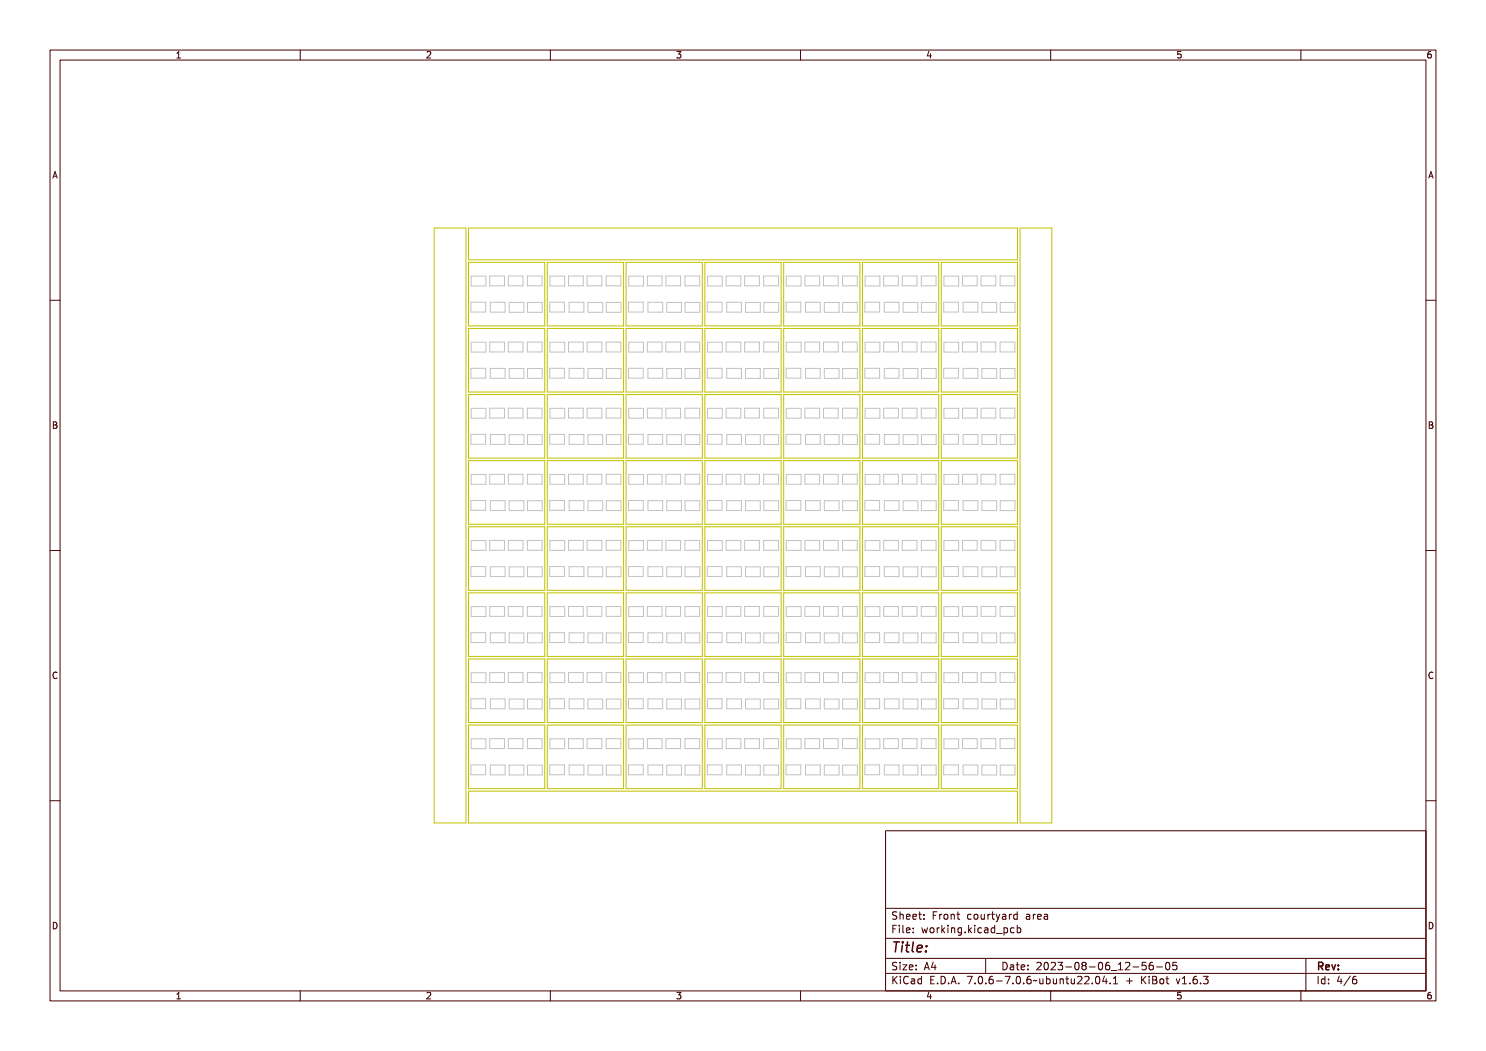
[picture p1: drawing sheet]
<svg xmlns="http://www.w3.org/2000/svg" width="297mm" height="210mm" viewBox="0 0 297 210" stroke-linecap="round" stroke-linejoin="round" font-family="sans-serif">
<defs><g id="words">
<text font-size="2.7" fill="#480000" x="178" y="190.3">Title:</text>
<g font-size="2" fill="#480000">
<text x="178" y="183.7">Sheet: Front courtyard area</text>
<text x="178" y="186.5">File: working.kicad_pcb</text>
<text x="178" y="193.9">Size: A4</text>
<text x="178" y="196.6">KiCad E.D.A. 7.0.6-7.0.6~ubuntu22.04.1 + KiBot v1.6.3</text>
<text x="200" y="193.9">Date: 2023-08-06_12-56-05</text>
<text x="263" y="196.6">Id: 4/6</text>
<text x="263" y="193.9">Rev:</text>
</g>
<g font-size="1.7" fill="#480000">
<text x="35" y="11.7">1</text>
<text x="85" y="11.7">2</text>
<text x="135" y="11.7">3</text>
<text x="185" y="11.7">4</text>
<text x="235" y="11.7">5</text>
<text x="285" y="11.7">6</text>
<text x="10.5" y="35.7">A</text>
<text x="285.5" y="35.7">A</text>
<text x="10.5" y="85.6">B</text>
<text x="285.5" y="85.6">B</text>
<text x="10.5" y="135.7">C</text>
<text x="285.5" y="135.7">C</text>
<text x="10.5" y="185.6">D</text>
<text x="285.5" y="185.6">D</text>
<text x="35" y="199.7">1</text>
<text x="85" y="199.7">2</text>
<text x="135" y="199.7">3</text>
<text x="185" y="199.7">4</text>
<text x="235" y="199.7">5</text>
<text x="285" y="199.7">6</text>
</g>
</g></defs>
<g fill="none" stroke="#c2c2c2" stroke-width=".2">
<path d="M94.2 55.2h2.9v1.9h-2.9zM97.9 55.2h2.9v1.9h-2.9zM101.6 55.2h2.9v1.9h-2.9zM105.4 55.2h2.9v1.9h-2.9zM109.9 55.2h3v1.9h-3zM113.6 55.2h3v1.9h-3zM117.3 55.2h3v1.9h-3zM121.1 55.2h3v1.9h-3zM125.7 55.2h2.9v1.9h-2.9zM129.4 55.2h2.9v1.9h-2.9zM133.1 55.2h2.9v1.9h-2.9zM136.9 55.2h2.9v1.9h-2.9z"/>
<path d="M141.4 55.2h3v1.9h-3zM145.1 55.2h3v1.9h-3zM148.8 55.2h3v1.9h-3zM152.6 55.2h3v1.9h-3zM157.2 55.2h2.9v1.9h-2.9zM160.9 55.2h2.9v1.9h-2.9zM164.6 55.2h2.9v1.9h-2.9zM168.4 55.2h2.9v1.9h-2.9zM172.9 55.2h3v1.9h-3zM176.6 55.2h3v1.9h-3zM180.3 55.2h3v1.9h-3zM184.1 55.2h3v1.9h-3z"/>
<path d="M188.7 55.2h2.9v1.9h-2.9zM192.4 55.2h2.9v1.9h-2.9zM196.1 55.2h2.9v1.9h-2.9zM199.9 55.2h2.9v1.9h-2.9zM94.1 60.4h3v1.9h-3zM94.1 73.6h3v2h-3zM94.2 68.4h2.9v2h-2.9zM97.9 68.4h2.9v1.9h-2.9zM98 60.4h3v2h-3zM98 73.6h3v2h-3zM101.6 68.4h2.9v1.9h-2.9zM101.8 60.4h2.9v2h-2.9z"/>
<path d="M101.8 73.6h2.9v2h-2.9zM105.4 68.4h2.9v1.9h-2.9zM105.4 60.4h3v2h-3zM105.4 73.6h3v2h-3zM109.9 60.4h2.9v1.9h-2.9zM109.9 73.6h2.9v2h-2.9zM109.9 68.4h3v2h-3zM113.6 68.4h3v1.9h-3zM113.8 60.4h2.9v2h-2.9zM113.8 73.6h2.9v2h-2.9zM117.3 68.4h3v1.9h-3zM117.5 60.4h3v2h-3z"/>
<path d="M117.5 73.6h3v2h-3zM121.1 68.4h3v1.9h-3zM121.2 60.4h2.9v2h-2.9zM121.2 73.6h2.9v2h-2.9zM125.6 60.4h3v1.9h-3zM125.6 73.6h3v2h-3zM125.7 68.4h2.9v2h-2.9zM129.4 68.4h2.9v1.9h-2.9zM129.5 60.4h2.9v2h-2.9zM129.5 73.6h2.9v2h-2.9zM133.1 68.4h2.9v1.9h-2.9zM133.3 60.4h2.9v2h-2.9z"/>
<path d="M133.3 73.6h2.9v2h-2.9zM136.9 68.4h2.9v1.9h-2.9zM136.9 60.4h3v2h-3zM136.9 73.6h3v2h-3zM141.4 60.4h2.9v1.9h-2.9zM141.4 73.6h2.9v2h-2.9zM141.4 68.4h3v2h-3zM145.1 68.4h3v1.9h-3zM145.3 60.4h2.9v2h-2.9zM145.3 73.6h2.9v2h-2.9zM148.8 68.4h3v1.9h-3zM149 60.4h3v2h-3z"/>
<path d="M149 73.6h3v2h-3zM152.6 68.4h3v1.9h-3zM152.7 60.4h2.9v2h-2.9zM152.7 73.6h2.9v2h-2.9zM157.1 60.4h3v1.9h-3zM157.1 73.6h3v2h-3zM157.2 68.4h2.9v2h-2.9zM160.9 68.4h2.9v1.9h-2.9zM161 60.4h2.9v2h-2.9zM161 73.6h2.9v2h-2.9zM164.6 68.4h2.9v1.9h-2.9zM164.8 60.4h2.9v2h-2.9z"/>
<path d="M164.8 73.6h2.9v2h-2.9zM168.4 68.4h2.9v1.9h-2.9zM168.4 60.4h3v2h-3zM168.4 73.6h3v2h-3zM172.9 60.4h2.9v1.9h-2.9zM172.9 73.6h2.9v2h-2.9zM172.9 68.4h3v2h-3zM176.6 68.4h3v1.9h-3zM176.7 60.4h3v2h-3zM176.7 73.6h3v2h-3zM180.3 68.4h3v1.9h-3zM180.5 60.4h3v2h-3z"/>
<path d="M180.5 73.6h3v2h-3zM184.1 68.4h3v1.9h-3zM184.2 60.4h2.9v2h-2.9zM184.2 73.6h2.9v2h-2.9zM188.6 60.4h3v1.9h-3zM188.6 73.6h3v2h-3zM188.7 68.4h2.9v2h-2.9zM192.4 68.4h2.9v1.9h-2.9zM192.5 60.4h2.9v2h-2.9zM192.5 73.6h2.9v2h-2.9zM196.1 68.4h2.9v1.9h-2.9zM196.3 60.4h2.9v2h-2.9z"/>
<path d="M196.3 73.6h2.9v2h-2.9zM199.9 68.4h2.9v1.9h-2.9zM199.9 60.4h3v2h-3zM199.9 73.6h3v2h-3zM94.1 86.8h3v2h-3zM94.2 81.6h2.9v2h-2.9zM94.2 94.8h2.9v2h-2.9zM97.9 81.6h2.9v1.9h-2.9zM97.9 94.8h2.9v1.9h-2.9zM98 86.8h3v2h-3zM101.6 81.6h2.9v1.9h-2.9zM101.6 94.8h2.9v1.9h-2.9z"/>
<path d="M101.8 86.9h2.9v1.9h-2.9zM105.4 81.6h2.9v1.9h-2.9zM105.4 94.8h2.9v1.9h-2.9zM105.4 86.9h3v1.9h-3zM109.9 86.8h2.9v2h-2.9zM109.9 81.6h3v2h-3zM109.9 94.8h3v2h-3zM113.6 81.6h3v1.9h-3zM113.6 94.8h3v1.9h-3zM113.8 86.8h2.9v2h-2.9zM117.3 81.6h3v1.9h-3zM117.3 94.8h3v1.9h-3z"/>
<path d="M117.5 86.9h3v1.9h-3zM121.1 81.6h3v1.9h-3zM121.1 94.8h3v1.9h-3zM121.2 86.9h2.9v1.9h-2.9zM125.6 86.8h3v2h-3zM125.7 81.6h2.9v2h-2.9zM125.7 94.8h2.9v2h-2.9zM129.4 81.6h2.9v1.9h-2.9zM129.4 94.8h2.9v1.9h-2.9zM129.5 86.8h2.9v2h-2.9zM133.1 81.6h2.9v1.9h-2.9zM133.1 94.8h2.9v1.9h-2.9z"/>
<path d="M133.3 86.9h2.9v1.9h-2.9zM136.9 81.6h2.9v1.9h-2.9zM136.9 94.8h2.9v1.9h-2.9zM136.9 86.9h3v1.9h-3zM141.4 86.8h2.9v2h-2.9zM141.4 81.6h3v2h-3zM141.4 94.8h3v2h-3zM145.1 81.6h3v1.9h-3zM145.1 94.8h3v1.9h-3zM145.3 86.8h2.9v2h-2.9zM148.8 81.6h3v1.9h-3zM148.8 94.8h3v1.9h-3z"/>
<path d="M149 86.9h3v1.9h-3zM152.6 81.6h3v1.9h-3zM152.6 94.8h3v1.9h-3zM152.7 86.9h2.9v1.9h-2.9zM157.1 86.8h3v2h-3zM157.2 81.6h2.9v2h-2.9zM157.2 94.8h2.9v2h-2.9zM160.9 81.6h2.9v1.9h-2.9zM160.9 94.8h2.9v1.9h-2.9zM161 86.8h2.9v2h-2.9zM164.6 81.6h2.9v1.9h-2.9zM164.6 94.8h2.9v1.9h-2.9z"/>
<path d="M164.8 86.9h2.9v1.9h-2.9zM168.4 81.6h2.9v1.9h-2.9zM168.4 94.8h2.9v1.9h-2.9zM168.4 86.9h3v1.9h-3zM172.9 86.8h2.9v2h-2.9zM172.9 81.6h3v2h-3zM172.9 94.8h3v2h-3zM176.6 81.6h3v1.9h-3zM176.6 94.8h3v1.9h-3zM176.7 86.8h3v2h-3zM180.3 81.6h3v1.9h-3zM180.3 94.8h3v1.9h-3z"/>
<path d="M180.5 86.9h3v1.9h-3zM184.1 81.6h3v1.9h-3zM184.1 94.8h3v1.9h-3zM184.2 86.9h2.9v1.9h-2.9zM188.6 86.8h3v2h-3zM188.7 81.6h2.9v2h-2.9zM188.7 94.8h2.9v2h-2.9zM192.4 81.6h2.9v1.9h-2.9zM192.4 94.8h2.9v1.9h-2.9zM192.5 86.8h2.9v2h-2.9zM196.1 81.6h2.9v1.9h-2.9zM196.1 94.8h2.9v1.9h-2.9z"/>
<path d="M196.3 86.9h2.9v1.9h-2.9zM199.9 81.6h2.9v1.9h-2.9zM199.9 94.8h2.9v1.9h-2.9zM199.9 86.9h3v1.9h-3zM94.1 100h3v2h-3zM94.1 113.2h3v2h-3zM94.2 108h2.9v2h-2.9zM97.9 108h2.9v1.9h-2.9zM98 100h3v2h-3zM98 113.2h3v2h-3zM101.6 108h2.9v1.9h-2.9zM101.8 100.1h2.9v1.9h-2.9z"/>
<path d="M101.8 113.3h2.9v1.9h-2.9zM105.4 108h2.9v1.9h-2.9zM105.4 100.1h3v1.9h-3zM105.4 113.3h3v1.9h-3zM109.9 100h2.9v2h-2.9zM109.9 113.2h2.9v2h-2.9zM109.9 108h3v2h-3zM113.6 108h3v1.9h-3zM113.8 100h2.9v2h-2.9zM113.8 113.2h2.9v2h-2.9zM117.3 108h3v1.9h-3zM117.5 100.1h3v1.9h-3z"/>
<path d="M117.5 113.3h3v1.9h-3zM121.1 108h3v1.9h-3zM121.2 100.1h2.9v1.9h-2.9zM121.2 113.3h2.9v1.9h-2.9zM125.6 100h3v2h-3zM125.6 113.2h3v2h-3zM125.7 108h2.9v2h-2.9zM129.4 108h2.9v1.9h-2.9zM129.5 100h2.9v2h-2.9zM129.5 113.2h2.9v2h-2.9zM133.1 108h2.9v1.9h-2.9zM133.3 100.1h2.9v1.9h-2.9z"/>
<path d="M133.3 113.3h2.9v1.9h-2.9zM136.9 108h2.9v1.9h-2.9zM136.9 100.1h3v1.9h-3zM136.9 113.3h3v1.9h-3zM141.4 100h2.9v2h-2.9zM141.4 113.2h2.9v2h-2.9zM141.4 108h3v2h-3zM145.1 108h3v1.9h-3zM145.3 100h2.9v2h-2.9zM145.3 113.2h2.9v2h-2.9zM148.8 108h3v1.9h-3zM149 100.1h3v1.9h-3z"/>
<path d="M149 113.3h3v1.9h-3zM152.6 108h3v1.9h-3zM152.7 100.1h2.9v1.9h-2.9zM152.7 113.3h2.9v1.9h-2.9zM157.1 100h3v2h-3zM157.1 113.2h3v2h-3zM157.2 108h2.9v2h-2.9zM160.9 108h2.9v1.9h-2.9zM161 100h2.9v2h-2.9zM161 113.2h2.9v2h-2.9zM164.6 108h2.9v1.9h-2.9zM164.8 100.1h2.9v1.9h-2.9z"/>
<path d="M164.8 113.3h2.9v1.9h-2.9zM168.4 108h2.9v1.9h-2.9zM168.4 100.1h3v1.9h-3zM168.4 113.3h3v1.9h-3zM172.9 100h2.9v2h-2.9zM172.9 113.2h2.9v2h-2.9zM172.9 108h3v2h-3zM176.6 108h3v1.9h-3zM176.7 100h3v2h-3zM176.7 113.2h3v2h-3zM180.3 108h3v1.9h-3zM180.5 100.1h3v1.9h-3z"/>
<path d="M180.5 113.3h3v1.9h-3zM184.1 108h3v1.9h-3zM184.2 100.1h2.9v1.9h-2.9zM184.2 113.3h2.9v1.9h-2.9zM188.6 100h3v2h-3zM188.6 113.2h3v2h-3zM188.7 108h2.9v2h-2.9zM192.4 108h2.9v1.9h-2.9zM192.5 100h2.9v2h-2.9zM192.5 113.2h2.9v2h-2.9zM196.1 108h2.9v1.9h-2.9zM196.3 100.1h2.9v1.9h-2.9z"/>
<path d="M196.3 113.3h2.9v1.9h-2.9zM199.9 108h2.9v1.9h-2.9zM199.9 100.1h3v1.9h-3zM199.9 113.3h3v1.9h-3zM94.1 126.4h3v2h-3zM94.1 139.6h3v2h-3zM94.2 121.2h2.9v2h-2.9zM94.2 134.4h2.9v2h-2.9zM97.9 121.2h2.9v2h-2.9zM97.9 134.4h2.9v2h-2.9zM98 126.4h3v2h-3zM98 139.7h3v1.9h-3z"/>
<path d="M101.6 121.2h2.9v2h-2.9zM101.6 134.4h2.9v2h-2.9zM101.8 126.5h2.9v1.9h-2.9zM101.8 139.7h2.9v1.9h-2.9zM105.4 121.2h2.9v2h-2.9zM105.4 134.4h2.9v2h-2.9zM105.4 126.5h3v1.9h-3zM105.4 139.7h3v1.9h-3zM109.9 126.4h2.9v2h-2.9zM109.9 139.6h2.9v2h-2.9zM109.9 121.2h3v2h-3zM109.9 134.4h3v2h-3z"/>
<path d="M113.6 121.2h3v2h-3zM113.6 134.4h3v2h-3zM113.8 126.4h2.9v2h-2.9zM113.8 139.7h2.9v1.9h-2.9zM117.3 121.2h3v2h-3zM117.3 134.4h3v2h-3zM117.5 126.5h3v1.9h-3zM117.5 139.7h3v1.9h-3zM121.1 121.2h3v2h-3zM121.1 134.4h3v2h-3zM121.2 126.5h2.9v1.9h-2.9zM121.2 139.7h2.9v1.9h-2.9z"/>
<path d="M125.6 126.4h3v2h-3zM125.6 139.6h3v2h-3zM125.7 121.2h2.9v2h-2.9zM125.7 134.4h2.9v2h-2.9zM129.4 121.2h2.9v2h-2.9zM129.4 134.4h2.9v2h-2.9zM129.5 126.4h2.9v2h-2.9zM129.5 139.7h2.9v1.9h-2.9zM133.1 121.2h2.9v2h-2.9zM133.1 134.4h2.9v2h-2.9zM133.3 126.5h2.9v1.9h-2.9zM133.3 139.7h2.9v1.9h-2.9z"/>
<path d="M136.9 121.2h2.9v2h-2.9zM136.9 134.4h2.9v2h-2.9zM136.9 126.5h3v1.9h-3zM136.9 139.7h3v1.9h-3zM141.4 126.4h2.9v2h-2.9zM141.4 139.6h2.9v2h-2.9zM141.4 121.2h3v2h-3zM141.4 134.4h3v2h-3zM145.1 121.2h3v2h-3zM145.1 134.4h3v2h-3zM145.3 126.4h2.9v2h-2.9zM145.3 139.7h2.9v1.9h-2.9z"/>
<path d="M148.8 121.2h3v2h-3zM148.8 134.4h3v2h-3zM149 126.5h3v1.9h-3zM149 139.7h3v1.9h-3zM152.6 121.2h3v2h-3zM152.6 134.4h3v2h-3zM152.7 126.5h2.9v1.9h-2.9zM152.7 139.7h2.9v1.9h-2.9zM157.1 126.4h3v2h-3zM157.1 139.6h3v2h-3zM157.2 121.2h2.9v2h-2.9zM157.2 134.4h2.9v2h-2.9z"/>
<path d="M160.9 121.2h2.9v2h-2.9zM160.9 134.4h2.9v2h-2.9zM161 126.4h2.9v2h-2.9zM161 139.7h2.9v1.9h-2.9zM164.6 121.2h2.9v2h-2.9zM164.6 134.4h2.9v2h-2.9zM164.8 126.5h2.9v1.9h-2.9zM164.8 139.7h2.9v1.9h-2.9zM168.4 121.2h2.9v2h-2.9zM168.4 134.4h2.9v2h-2.9zM168.4 126.5h3v1.9h-3zM168.4 139.7h3v1.9h-3z"/>
<path d="M172.9 126.4h2.9v2h-2.9zM172.9 139.6h2.9v2h-2.9zM172.9 121.2h3v2h-3zM172.9 134.4h3v2h-3zM176.6 121.2h3v2h-3zM176.6 134.4h3v2h-3zM176.7 126.4h3v2h-3zM176.7 139.7h3v1.9h-3zM180.3 121.2h3v2h-3zM180.3 134.4h3v2h-3zM180.5 126.5h3v1.9h-3zM180.5 139.7h3v1.9h-3z"/>
<path d="M184.1 121.2h3v2h-3zM184.1 134.4h3v2h-3zM184.2 126.5h2.9v1.9h-2.9zM184.2 139.7h2.9v1.9h-2.9zM188.6 126.4h3v2h-3zM188.6 139.6h3v2h-3zM188.7 121.2h2.9v2h-2.9zM188.7 134.4h2.9v2h-2.9zM192.4 121.2h2.9v2h-2.9zM192.4 134.4h2.9v2h-2.9zM192.5 126.4h2.9v2h-2.9zM192.5 139.7h2.9v1.9h-2.9z"/>
<path d="M196.1 121.2h2.9v2h-2.9zM196.1 134.4h2.9v2h-2.9zM196.3 126.5h2.9v1.9h-2.9zM196.3 139.7h2.9v1.9h-2.9zM199.9 121.2h2.9v2h-2.9zM199.9 134.4h2.9v2h-2.9zM199.9 126.5h3v1.9h-3zM199.9 139.7h3v1.9h-3zM94.1 152.8h3v2h-3zM94.2 147.6h2.9v2h-2.9zM97.9 147.6h2.9v2h-2.9zM98 152.9h3v1.9h-3z"/>
<path d="M101.6 147.6h2.9v2h-2.9zM101.8 152.9h2.9v2h-2.9zM105.4 147.6h2.9v2h-2.9zM105.4 152.9h3v2h-3zM109.9 152.8h2.9v2h-2.9zM109.9 147.6h3v2h-3zM113.6 147.6h3v2h-3zM113.8 152.9h2.9v1.9h-2.9zM117.3 147.6h3v2h-3zM117.5 152.9h3v2h-3zM121.1 147.6h3v2h-3zM121.2 152.9h2.9v2h-2.9z"/>
<path d="M125.6 152.8h3v2h-3zM125.7 147.6h2.9v2h-2.9zM129.4 147.6h2.9v2h-2.9zM129.5 152.9h2.9v1.9h-2.9zM133.1 147.6h2.9v2h-2.9zM133.3 152.9h2.9v2h-2.9zM136.9 147.6h2.9v2h-2.9zM136.9 152.9h3v2h-3zM141.4 152.8h2.9v2h-2.9zM141.4 147.6h3v2h-3zM145.1 147.6h3v2h-3zM145.3 152.9h2.9v1.9h-2.9z"/>
<path d="M148.8 147.6h3v2h-3zM149 152.9h3v2h-3zM152.6 147.6h3v2h-3zM152.7 152.9h2.9v2h-2.9zM157.1 152.8h3v2h-3zM157.2 147.6h2.9v2h-2.9zM160.9 147.6h2.9v2h-2.9zM161 152.9h2.9v1.9h-2.9zM164.6 147.6h2.9v2h-2.9zM164.8 152.9h2.9v2h-2.9zM168.4 147.6h2.9v2h-2.9zM168.4 152.9h3v2h-3z"/>
<path d="M172.9 152.8h2.9v2h-2.9zM172.9 147.6h3v2h-3zM176.6 147.6h3v2h-3zM176.7 152.9h3v1.9h-3zM180.3 147.6h3v2h-3zM180.5 152.9h3v2h-3zM184.1 147.6h3v2h-3zM184.2 152.9h2.9v2h-2.9zM188.6 152.8h3v2h-3zM188.7 147.6h2.9v2h-2.9zM192.4 147.6h2.9v2h-2.9zM192.5 152.9h2.9v1.9h-2.9z"/>
<path d="M196.1 147.6h2.9v2h-2.9zM196.3 152.9h2.9v2h-2.9zM199.9 147.6h2.9v2h-2.9zM199.9 152.9h3v2h-3z"/>
</g>
<g fill="none" stroke="#c2c200" stroke-width=".2">
<path d="M86.8 45.6h6.3v118.8h-6.3zM93.6 45.6h109.8v6.3h-109.8zM93.6 52.4h15.3v12.7h-15.3zM109.4 52.4h15.2v12.7h-15.2zM125.1 52.4h15.3v12.7h-15.3zM140.9 52.4h15.2v12.7h-15.2zM156.6 52.4h15.3v12.7h-15.3zM172.4 52.4h15.2v12.7h-15.2zM188.1 52.4h15.3v12.7h-15.3zM203.9 45.6h6.3v118.8h-6.3zM93.6 65.6h15.3v12.7h-15.3zM93.6 78.8h15.3v12.7h-15.3z"/>
<path d="M109.4 65.6h15.2v12.7h-15.2zM109.4 78.8h15.2v12.7h-15.2zM125.1 65.6h15.3v12.7h-15.3zM125.1 78.8h15.3v12.7h-15.3zM140.9 65.6h15.2v12.7h-15.2zM140.9 78.8h15.2v12.7h-15.2zM156.6 65.6h15.3v12.7h-15.3zM156.6 78.8h15.3v12.7h-15.3zM172.4 65.6h15.2v12.7h-15.2zM172.4 78.8h15.2v12.7h-15.2zM188.1 65.6h15.3v12.7h-15.3zM188.1 78.8h15.3v12.7h-15.3z"/>
<path d="M93.6 92.1h15.3v12.7h-15.3zM109.4 92.1h15.2v12.7h-15.2zM125.1 92.1h15.3v12.7h-15.3zM140.9 92.1h15.2v12.7h-15.2zM156.6 92.1h15.3v12.7h-15.3zM172.4 92.1h15.2v12.7h-15.2zM188.1 92.1h15.3v12.7h-15.3zM93.6 105.3h15.3v12.7h-15.3zM93.6 118.5h15.3v12.7h-15.3zM109.4 105.3h15.2v12.7h-15.2zM109.4 118.5h15.2v12.7h-15.2zM125.1 118.5h15.3v12.7h-15.3z"/>
<path d="M125.1 105.3h15.3v12.7h-15.3zM140.9 105.3h15.2v12.7h-15.2zM140.9 118.5h15.2v12.7h-15.2zM156.6 105.3h15.3v12.7h-15.3zM156.6 118.5h15.3v12.7h-15.3zM172.4 118.5h15.2v12.7h-15.2zM172.4 105.3h15.2v12.7h-15.2zM188.1 105.3h15.3v12.7h-15.3zM188.1 118.5h15.3v12.7h-15.3zM93.6 131.7h15.3v12.7h-15.3zM109.4 131.7h15.2v12.7h-15.2zM125.1 131.7h15.3v12.7h-15.3z"/>
<path d="M140.9 131.7h15.2v12.7h-15.2zM156.6 131.7h15.3v12.7h-15.3zM172.4 131.7h15.2v12.7h-15.2zM188.1 131.7h15.3v12.7h-15.3zM93.6 144.9h15.3v12.7h-15.3zM93.6 158.1h109.8v6.3h-109.8zM109.4 144.9h15.2v12.7h-15.2zM125.1 144.9h15.3v12.7h-15.3zM140.9 144.9h15.2v12.7h-15.2zM156.6 144.9h15.3v12.7h-15.3zM172.4 144.9h15.2v12.7h-15.2zM188.1 144.9h15.3v12.7h-15.3z"/>
</g>
<g fill="none" stroke="#480000" stroke-width=".2">
<path d="M10 10h277v190h-277zM12 12h273v186h-273zM60 10v2M110 10v2M160 10v2M210 10v2M260 10v2M10 60h2M285 60h2M10 110h2M285 110h2M10 160h2"/>
<path d="M285 160h2M177 166h108v32h-108zM60 198v2M110 198v2M160 198v2M177 181.5h108M177 187.5h108M177 191.5h108M177 194.5h108M178.1 195.2h.2v.6l.6-.6h.3l-.6 .6 .6 .8h-.2l-.5-.7-.2 .2v.5h-.2zM178.2 185h.9v.2h-.7v.4h.6v.2h-.6v.7h-.2zM178.3 182.4l.5-.1h.2v.2a.31 .31 0 0 0-.5-.1 .31 .31 0 0 0 0 .5 .5 .5 0 0 1 .6 .6 .5 .5 0 0 1-.8 .2l-.1-.2a.34 .34 0 0 0 .4 .1 .34 .34 0 0 0 .1-.5 .47 .47 0 0 1-.5-.2 .47 .47 0 0 1 .1-.5z"/>
<path d="M178.3 192.5l.5-.1h.2v.2a.31 .31 0 0 0-.5-.1 .31 .31 0 0 0 0 .5 .5 .5 0 0 1 .6 .6 .5 .5 0 0 1-.8 .2l-.1-.2a.34 .34 0 0 0 .4 .1 .34 .34 0 0 0 .1-.5 .47 .47 0 0 1-.5-.2 .47 .47 0 0 1 .1-.5zM179.4 182.2h.2v.6a.35 .35 0 0 1 .4-.1 .35 .35 0 0 1 .2 .4v.6h-.2v-.8h-.4v.8h-.2zM179.5 185.4h.4v.9h.4v.2h-.9v-.2h.3v-.8h-.2zM179.5 192.8h.4v.9h.4v.1h-.9v-.1h.3v-.8h-.2zM179.5 195.6h.4v.9h.4v.1h-.9v-.1h.3v-.8h-.2zM179.7 184.9h.2v.3h-.2zM179.7 192.3h.2v.3h-.2zM179.7 195.1h.2v.3h-.2zM180.6 184.9h.4v1.3l.4 .1v.2l-.5-.2v-1.2h-.3zM180.6 192.8h.8l-.6 .9h.6v.1h-.8l.6-.9h-.6zM180.7 182.8l.1-.1a.49 .49 0 0 1 .5 0 .49 .49 0 0 1 .2 .5h-.8a.42 .42 0 0 0 .3 .4 .42 .42 0 0 0 .4-.1 .47 .47 0 0 1-.4 .3 .47 .47 0 0 1-.4-.3zM180.7 195.4a.4 .4 0 0 1 .4-.3 .4 .4 0 0 1 .4 .3 .56 .56 0 0 0-.8 .4 .56 .56 0 0 0 .5 .7l.3-.1a.43 .43 0 0 1-.5 .3 .43 .43 0 0 1-.4-.4v-.6z"/>
<path d="M180.8 182.9l.4-.1 .1 .3h-.6zM181.8 195.6l.3-.1a.43 .43 0 0 1 .5 .5v.6h-.1v-.1a.38 .38 0 0 1-.5 .2 .38 .38 0 0 1-.2-.5 .38 .38 0 0 1 .4-.2h.3a.35 .35 0 0 0-.3-.4 .35 .35 0 0 0-.4 .2zM181.9 182.8l.1-.1a.49 .49 0 0 1 .5 0 .49 .49 0 0 1 .2 .5h-.8a.42 .42 0 0 0 .3 .4 .42 .42 0 0 0 .5-.1 .47 .47 0 0 1-.5 .3 .47 .47 0 0 1-.4-.3zM181.9 185.5l.1-.1a.49 .49 0 0 1 .5 0 .49 .49 0 0 1 .2 .5h-.8a.42 .42 0 0 0 .3 .4 .42 .42 0 0 0 .5-.1 .47 .47 0 0 1-.5 .3 .47 .47 0 0 1-.4-.3zM181.9 192.9l.1-.1a.49 .49 0 0 1 .5 0 .49 .49 0 0 1 .2 .5h-.8a.42 .42 0 0 0 .3 .4 .42 .42 0 0 0 .5-.1 .47 .47 0 0 1-.5 .3 .47 .47 0 0 1-.4-.3zM182 196.2l.5-.1a.31 .31 0 0 1-.2 .4 .31 .31 0 0 1-.4-.1zM182 182.9l.4-.1 .1 .3h-.6zM182 185.6l.4-.1 .1 .3h-.6zM182 193l.4-.1 .1 .3h-.6zM183 195.7l.4-.2 .2 .2v-.6h.2v1.5h-.2v-.1a.42 .42 0 0 1-.5 .1 .42 .42 0 0 1-.2-.5zM183.2 195.8l.1-.1a.4 .4 0 0 1 .3 .4 .4 .4 0 0 1-.3 .4l-.2-.2zM183.2 182.3h.2v.4h.4v.1h-.4v.7l.4 .1v.1h-.4l-.1-.1-.1-.8h-.3v-.1h.3z"/>
<path d="M183.3 185.4h.2v.3h-.2zM183.3 186.2h.2v.3h-.2zM183.3 192.8h.2v.3h-.2zM183.3 193.6h.2v.2h-.2zM184.5 182.7h.2v.3h-.2zM184.5 183.5h.2v.2h-.2zM185.2 185.4h.2l.2 .8 .1-.5h.2l.2 .5 .1-.8h.2l-.2 1.1h-.2l-.2-.7-.2 .7h-.1zM185.4 195.2h.9v.2h-.7v.4h.6v.2h-.6v.5h.7v.1h-.9zM185.7 192.4h.2l.5 1.4h-.2l-.1-.3h-.5l-.1 .3h-.2zM185.8 192.6l.2 .7h-.4zM186.6 182.3h.9v.2h-.7v.4h.6v.2h-.6v.6h-.2zM186.8 185.6l.1-.1a.39 .39 0 0 1 .4 .4 .39 .39 0 0 1-.4 .4l-.1-.2z"/>
<path d="M186.9 196.4h.2v.2h-.2zM187.1 192.4h.2v.9h.2v.2h-.2v.3h-.2v-.3h-.6zM187.1 192.6v.7h-.4zM187.8 195.2a.76 .76 0 0 1 .9 .7 .76 .76 0 0 1-.9 .7zM188 195.4a.57 .57 0 0 1 .5 .5 .57 .57 0 0 1-.5 .6zM188 182.7h.2v.2v-.1a.29 .29 0 0 1 .3-.2 .29 .29 0 0 1 .3 .3 .37 .37 0 0 0-.5-.1 .37 .37 0 0 0-.1 .4v.5h-.2zM188 185.4h.2v.2v-.1a.29 .29 0 0 1 .3-.2 .29 .29 0 0 1 .3 .3 .37 .37 0 0 0-.5-.1 .37 .37 0 0 0-.1 .4v.6h-.2zM189.1 184.9h.1v.9l.5-.4h.2l-.4 .4 .5 .7h-.2l-.4-.6-.2 .1v.5h-.1zM189.2 182.9l.1-.1a.39 .39 0 0 1 .4 .4 .39 .39 0 0 1-.4 .4l-.1-.2zM189.3 196.4h.3v.2h-.3zM190.2 182.7h.2v.1a.35 .35 0 0 1 .4-.1 .35 .35 0 0 1 .3 .4v.6h-.2l-.1-.8h-.3l-.1 .8h-.2zM190.3 185.4h.4v.9h.4v.2h-.9v-.2h.4v-.8h-.3z"/>
<path d="M190.5 195.2h.3l.4 1.4h-.2l-.1-.3h-.5l-.1 .3h-.2zM190.6 184.9h.1v.3h-.1zM190.6 195.4l.2 .7h-.4zM191.4 185.4h.2v.1a.35 .35 0 0 1 .4-.1 .35 .35 0 0 1 .3 .4v.7h-.2l-.1-.9h-.3l-.1 .9h-.2zM191.7 182.3h.1v.4h.4v.1h-.4v.7l.4 .1v.1h-.4l-.1-.1v-.8h-.3v-.1h.3zM191.7 196.4h.3v.2h-.3zM192.7 185.5l.3-.2 .3 .2v-.1h.2v1a.53 .53 0 0 1-.8 .4v-.2a.36 .36 0 0 0 .4 .1 .36 .36 0 0 0 .2-.4l-.1 .1a.53 .53 0 0 1-.7-.3 .53 .53 0 0 1 .2-.6zM192.8 185.6l.1-.1a.39 .39 0 0 1 .4 .4 .39 .39 0 0 1-.4 .4l-.1-.2zM193.8 195.2h.9l-.5 1.4h-.2l.5-1.2h-.7zM194 182.8a.39 .39 0 0 1 .4-.2 .39 .39 0 0 1 .3 .3 .4 .4 0 0 0-.6 0 .4 .4 0 0 0 0 .6 .4 .4 0 0 0 .6 0 .45 .45 0 0 1-.6 .3 .45 .45 0 0 1-.3-.6zM194.1 186.2h.3v.3h-.3zM195.1 184.9h.2v.9l.4-.4h.3l-.5 .4 .5 .7h-.2l-.4-.6-.1 .1v.5h-.2z"/>
<path d="M195.2 182.9l.1-.1a.39 .39 0 0 1 .4 .4 .39 .39 0 0 1-.4 .4l-.1-.2zM195.3 196.4h.3v.2h-.3zM196.2 182.7h.2v.8l.2 .1 .3-.2v-.7h.2v1h-.2v-.1a.35 .35 0 0 1-.4 .2 .35 .35 0 0 1-.3-.5zM196.3 185.4h.5v.9h.3v.2h-.9v-.2h.4v-.8h-.3zM196.3 195.4a.57 .57 0 0 1 .7 0 .57 .57 0 0 1 .1 .8 .5 .5 0 0 1-.6 .5 .5 .5 0 0 1-.3-.8zM196.5 195.4a.61 .61 0 0 1 .4 1l-.1 .1a.61 .61 0 0 1-.4-1zM196.6 184.9h.2v.3h-.2zM197 191.5v3M197.6 185.5a.39 .39 0 0 1 .4-.2 .39 .39 0 0 1 .3 .3 .4 .4 0 0 0-.6 0 .4 .4 0 0 0 0 .6 .4 .4 0 0 0 .6 0 .45 .45 0 0 1-.6 .3 .45 .45 0 0 1-.3-.6zM197.6 182.7h.2v.2v-.1a.29 .29 0 0 1 .4-.2 .29 .29 0 0 1 .2 .3 .37 .37 0 0 0-.4-.1 .37 .37 0 0 0-.2 .4v.5h-.2zM197.7 196.4h.3v.2h-.3zM198.7 185.4l.2-.1a.43 .43 0 0 1 .6 .5v.7h-.2v-.2a.38 .38 0 0 1-.5 .2 .38 .38 0 0 1-.2-.5 .38 .38 0 0 1 .5-.2h.2a.35 .35 0 0 0-.3-.4 .35 .35 0 0 0-.3 .2z"/>
<path d="M198.7 195.4a.38 .38 0 0 1 .4-.3 .38 .38 0 0 1 .3 .3 .43 .43 0 0 0-.5 0 .43 .43 0 0 0-.1 .5 .46 .46 0 0 1 .7 .1 .46 .46 0 0 1-.2 .6 .46 .46 0 0 1-.7-.2zM198.8 186l.5-.1a.31 .31 0 0 1-.1 .4 .31 .31 0 0 1-.4-.1zM198.9 182.3h.2v.4h.4v.1h-.4v.7l.4 .1v.1h-.4l-.2-.1v-.8h-.3v-.1h.3zM199.8 182.7h.1l.4 .8 .3-.8h.2l-.3 .7a.68 .68 0 0 1-.7 .8l.4-.5zM199.9 185.5l.3-.2 .3 .2v-.6h.2v1.6h-.2v-.2a.42 .42 0 0 1-.5 .1 .42 .42 0 0 1-.2-.5zM200 196h.5v.2h-.5zM200 185.6l.1-.1a.39 .39 0 0 1 .4 .4 .39 .39 0 0 1-.4 .4l-.1-.2zM200.1 192.4a.76 .76 0 0 1 1 .7 .76 .76 0 0 1-1 .7zM200.3 192.6a.57 .57 0 0 1 .6 .5 .57 .57 0 0 1-.6 .6zM200.9 186.8l1.2 .1zM201 195.2h.9l-.5 1.4h-.2l.5-1.2h-.7zM201.1 182.7l.2-.1a.43 .43 0 0 1 .6 .5v.6h-.2v-.1a.38 .38 0 0 1-.5 .2 .38 .38 0 0 1-.2-.5 .38 .38 0 0 1 .5-.2h.2a.35 .35 0 0 0-.2-.4 .35 .35 0 0 0-.4 .2z"/>
<path d="M201.2 183.3l.5-.1a.31 .31 0 0 1-.1 .4 .31 .31 0 0 1-.4-.1zM201.4 192.8l.3-.1a.43 .43 0 0 1 .5 .5v.6h-.1v-.1a.38 .38 0 0 1-.5 .2 .38 .38 0 0 1-.2-.5 .38 .38 0 0 1 .4-.2h.3a.35 .35 0 0 0-.3-.4 .35 .35 0 0 0-.4 .2zM201.6 193.4l.5-.1a.31 .31 0 0 1-.2 .4 .31 .31 0 0 1-.4-.1zM202.2 185.4h.2v.1a.53 .53 0 0 1 .8 .3 .53 .53 0 0 1-.6 .7l-.2-.2v.6h-.2zM202.4 182.7h.2v.2l.1-.1a.29 .29 0 0 1 .3-.2 .29 .29 0 0 1 .2 .3 .37 .37 0 0 0-.4-.1 .37 .37 0 0 0-.2 .4v.5h-.2zM202.5 185.6l.1-.1a.4 .4 0 0 1 .4 .4 .4 .4 0 0 1-.4 .4l-.2-.2zM202.5 196.4h.3v.2h-.3zM202.8 192.4h.2v.4h.4v.1h-.4v.7l.4 .1v.1h-.4l-.2-.1v-.8h-.3v-.1h.3zM203.5 182.8l.3-.2 .3 .2v-.6h.2v1.5h-.2v-.1a.42 .42 0 0 1-.5 .1 .42 .42 0 0 1-.2-.5zM203.5 195.4a.57 .57 0 0 1 .8 0 .57 .57 0 0 1 0 .8 .5 .5 0 0 1-.6 .5 .5 .5 0 0 1-.3-.8zM203.6 185.5a.39 .39 0 0 1 .4-.2 .39 .39 0 0 1 .3 .3 .4 .4 0 0 0-.5 0 .4 .4 0 0 0 0 .6 .4 .4 0 0 0 .5 0 .45 .45 0 0 1-.6 .3 .45 .45 0 0 1-.2-.6zM203.6 182.9l.1-.1a.4 .4 0 0 1 .4 .4 .4 .4 0 0 1-.4 .4l-.1-.2z"/>
<path d="M203.7 195.4a.61 .61 0 0 1 .4 1l-.1 .1a.61 .61 0 0 1-.3-1zM203.9 192.9l.1-.1a.49 .49 0 0 1 .5 0 .49 .49 0 0 1 .2 .5h-.8a.42 .42 0 0 0 .3 .4 .42 .42 0 0 0 .5-.1 .47 .47 0 0 1-.5 .3 .47 .47 0 0 1-.4-.3zM204 193l.4-.1 .1 .3h-.6zM204.7 184.9h.1v.6a.53 .53 0 0 1 .8 .3 .53 .53 0 0 1-.6 .7l-.2-.2v.2h-.1zM204.9 185.6l.1-.1a.39 .39 0 0 1 .4 .4 .39 .39 0 0 1-.4 .4l-.1-.2zM204.9 196.4h.3v.2h-.3zM205.3 192.8h.2v.3h-.2zM205.3 193.6h.2v.2h-.2zM205.9 182.7l.3-.1a.43 .43 0 0 1 .5 .5v.6h-.2v-.1a.38 .38 0 0 1-.5 .2 .38 .38 0 0 1-.2-.5 .38 .38 0 0 1 .5-.2h.2a.35 .35 0 0 0-.2-.4 .35 .35 0 0 0-.4 .2zM205.9 195.4a.38 .38 0 0 1 .4-.3 .38 .38 0 0 1 .3 .3 .43 .43 0 0 0-.5 0 .43 .43 0 0 0-.1 .5 .46 .46 0 0 1 .7 .1 .46 .46 0 0 1-.2 .6 .46 .46 0 0 1-.6-.2zM206.1 183.3l.4-.1a.31 .31 0 0 1-.1 .4 .31 .31 0 0 1-.4-.1zM207 196l1-.1a.49 .49 0 0 1-.8 .1l-.2 .2z"/>
<path d="M207.2 182.7h.2v.2l.1-.1a.29 .29 0 0 1 .3-.2 .29 .29 0 0 1 .2 .3 .37 .37 0 0 0-.4-.1 .37 .37 0 0 0-.2 .4v.5h-.2zM207.4 192.5a.53 .53 0 0 1 .8 .1 .53 .53 0 0 1-.3 .7l-.3 .4h.7v.1h-.9l.3-.5a.4 .4 0 0 0 .3-.4 .4 .4 0 0 0-.3-.4l-.3 .2zM208.3 195.6h.1l.1 .8 .2 .1 .2-.2v-.7h.2v1h-.2v-.1a.35 .35 0 0 1-.4 .2 .35 .35 0 0 1-.2-.5zM208.3 182.8l.2-.1a.49 .49 0 0 1 .5 0 .49 .49 0 0 1 .2 .5h-.8a.42 .42 0 0 0 .3 .4 .42 .42 0 0 0 .4-.1 .47 .47 0 0 1-.4 .3 .47 .47 0 0 1-.4-.3zM208.5 182.9l.3-.1 .2 .3h-.6zM208.7 192.6a.57 .57 0 0 1 .7 0 .57 .57 0 0 1 .1 .8 .5 .5 0 0 1-.6 .5 .5 .5 0 0 1-.3-.8zM208.9 192.6a.61 .61 0 0 1 .3 1l-.1 .1a.61 .61 0 0 1-.3-1zM209.5 195.1h.2v.6a.53 .53 0 0 1 .7 .3 .53 .53 0 0 1-.6 .7l-.1-.2v.1h-.2zM209.5 182.7l.3-.1a.43 .43 0 0 1 .5 .5v.6h-.2v-.1a.38 .38 0 0 1-.5 .2 .38 .38 0 0 1-.2-.5 .38 .38 0 0 1 .5-.2h.2a.35 .35 0 0 0-.2-.4 .35 .35 0 0 0-.4 .2zM209.7 183.3l.4-.1a.31 .31 0 0 1-.1 .4 .31 .31 0 0 1-.4-.1zM209.7 195.8l.1-.1a.4 .4 0 0 1 .4 .4 .4 .4 0 0 1-.4 .4l-.1-.2zM209.8 192.5a.53 .53 0 0 1 .8 .1 .53 .53 0 0 1-.3 .7l-.3 .4h.7v.1h-.9l.3-.5a.4 .4 0 0 0 .3-.4 .4 .4 0 0 0-.3-.4l-.3 .2z"/>
<path d="M210 198v2M210.7 195.6h.2v.8l.2 .1 .2-.2v-.7h.2v1h-.2v-.1a.35 .35 0 0 1-.4 .2 .35 .35 0 0 1-.2-.5zM211 192.4a.46 .46 0 0 1 .6 0 .46 .46 0 0 1 .1 .6l-.1 .1a.47 .47 0 0 1 .2 .7 .47 .47 0 0 1-.7 0l-.1-.2a.35 .35 0 0 0 .5 .1 .35 .35 0 0 0 0-.5h-.3v-.2a.29 .29 0 0 0 .4-.1 .29 .29 0 0 0-.1-.4 .29 .29 0 0 0-.4 .1h-.1zM211.9 195.6h.2v.1a.35 .35 0 0 1 .4-.1 .35 .35 0 0 1 .2 .4v.6h-.2v-.8h-.4v.8h-.2zM212.4 193.2h.5v.2h-.5zM213.3 195.2h.2v.4h.4v.1h-.4v.7l.4 .1v.1h-.4l-.2-.1v-.8h-.3v-.1h.3zM213.5 192.6a.57 .57 0 0 1 .7 0 .57 .57 0 0 1 .1 .8 .5 .5 0 0 1-.6 .5 .5 .5 0 0 1-.3-.8zM213.7 192.6a.61 .61 0 0 1 .3 1v.1a.61 .61 0 0 1-.4-1zM214.3 195.6h.2v.8l.2 .1 .2-.2v-.7h.2v1h-.2v-.1a.35 .35 0 0 1-.4 .2 .35 .35 0 0 1-.2-.5zM214.7 192.5a.41 .41 0 0 1 .7-.1 .41 .41 0 0 1-.2 .7 .42 .42 0 0 1 .2 .6 .42 .42 0 0 1-.7 0 .42 .42 0 0 1 .2-.6l-.3-.2zM215.5 195.3a.53 .53 0 0 1 .8 .1 .53 .53 0 0 1-.3 .7l-.3 .4h.6v.1h-.9l.4-.5a.4 .4 0 0 0 .3-.4 .4 .4 0 0 0-.3-.4l-.3 .2zM216 193.2h.5v.2h-.5z"/>
<path d="M216.7 195.3a.53 .53 0 0 1 .8 .1 .53 .53 0 0 1-.3 .7l-.3 .4h.6v.1h-.9l.4-.5a.4 .4 0 0 0 .3-.4 .4 .4 0 0 0-.3-.4l-.3 .2zM217.1 192.6a.57 .57 0 0 1 .7 0 .57 .57 0 0 1 .1 .8 .5 .5 0 0 1-.6 .5 .5 .5 0 0 1-.3-.8zM217.3 192.6a.61 .61 0 0 1 .3 1v.1a.61 .61 0 0 1-.4-1zM218.2 196.4h.2v.2h-.2zM218.3 192.6a.38 .38 0 0 1 .4-.3 .38 .38 0 0 1 .3 .3 .43 .43 0 0 0-.5 0 .43 .43 0 0 0-.1 .5 .46 .46 0 0 1 .6 .1 .46 .46 0 0 1-.1 .6 .46 .46 0 0 1-.7-.2zM219.2 195.4a.57 .57 0 0 1 .7 0 .57 .57 0 0 1 .1 .8 .5 .5 0 0 1-.7 .5 .5 .5 0 0 1-.3-.8zM219.2 194.2l1.3 .1zM219.4 195.4a.61 .61 0 0 1 .3 1l-.1 .1a.61 .61 0 0 1-.3-1zM220.7 192.5l.5-.1v1.3h.3v.1h-.8v-.1h.3v-1.1h-.3zM220.8 195.2h.2v.9h.2v.2h-.2v.3h-.2v-.3h-.6zM220.8 195.4v.7h-.4zM221.8 196.4h.2v.2h-.2z"/>
<path d="M221.8 192.5a.53 .53 0 0 1 .8 .1 .53 .53 0 0 1-.3 .7l-.3 .4h.7v.1h-.9l.3-.5a.4 .4 0 0 0 .4-.4 .4 .4 0 0 0-.4-.4l-.3 .2zM222.8 195.3l.5-.1v1.3h.3v.1h-.8v-.1h.3v-1.1h-.3zM223.2 193.2h.5v.2h-.5zM224.3 192.4h.7v.2h-.6v.3a.53 .53 0 0 1 .7 .7 .53 .53 0 0 1-.9 .2v-.2a.38 .38 0 0 0 .5 .1 .38 .38 0 0 0 .1-.5 .38 .38 0 0 0-.5-.1zM225.4 195.5h.2v.4h.4v.2h-.4v.4h-.2v-.4h-.4v-.2h.4zM225.5 192.6a.38 .38 0 0 1 .4-.3 .38 .38 0 0 1 .3 .3 .43 .43 0 0 0-.5 0 .43 .43 0 0 0-.1 .5 .46 .46 0 0 1 .7 .1 .46 .46 0 0 1-.2 .6 .46 .46 0 0 1-.7-.2zM226.8 193.2h.5v.2h-.5zM227.5 195.2h.2v.6l.6-.6h.2l-.6 .6 .6 .8h-.2l-.5-.7-.1 .2v.5h-.2zM227.9 192.6a.57 .57 0 0 1 .8 0 .57 .57 0 0 1 0 .8 .5 .5 0 0 1-.6 .5 .5 .5 0 0 1-.3-.8zM228.2 192.6a.61 .61 0 0 1 .3 1l-.1 .1a.61 .61 0 0 1-.3-1zM228.8 195.6h.4v.9h.4v.1h-.9v-.1h.4v-.8h-.3zM229.1 195.1h.1v.3h-.1z"/>
<path d="M229.1 192.4h.7v.2h-.5v.3a.53 .53 0 0 1 .6 .7 .53 .53 0 0 1-.9 .2v-.2a.38 .38 0 0 0 .6 .1 .38 .38 0 0 0 0-.5 .38 .38 0 0 0-.5-.1zM229.9 195.2h.4a.35 .35 0 0 1 .5 .2 .35 .35 0 0 1-.3 .5 .41 .41 0 0 1 .3 .5 .41 .41 0 0 1-.5 .2h-.4zM230.1 196h.2a.27 .27 0 0 1 .3 .2 .27 .27 0 0 1-.3 .3h-.2zM230.1 195.4h.2a.23 .23 0 0 1 .3 .2 .23 .23 0 0 1-.3 .2h-.2zM231.2 193.2h1.1M231.3 195.8l.1-.1a.39 .39 0 0 1 .4 .4 .39 .39 0 0 1-.4 .4l-.1-.2zM232.6 195.2h.1v.4h.4v.1h-.4l.1 .7 .3 .1v.1h-.3l-.2-.1v-.8h-.3v-.1h.3zM233.2 192.4l.1-.1a.8 .8 0 0 1 .5 .7 .8 .8 0 0 1-.5 .8 1 1 0 0 1-.1-1.4zM234.6 195.6h.2l.3 .9 .4-.9h.2l-.4 1h-.3zM235.2 192.3h-.7l-.1 .7 .2-.1h.5l.1 .2v.5l-.2 .2-.6-.2M236 195.3l.5-.1v1.3h.3v.1h-.8v-.1h.3v-1.1h-.3zM237.4 196.4h.3v.2h-.3z"/>
<path d="M238.4 195.4a.38 .38 0 0 1 .4-.3 .38 .38 0 0 1 .3 .3 .43 .43 0 0 0-.5 0 .43 .43 0 0 0-.1 .5 .46 .46 0 0 1 .7 .1 .46 .46 0 0 1-.2 .6 .46 .46 0 0 1-.7-.2zM239.8 196.4h.3v.2h-.3zM240.7 195.2a.46 .46 0 0 1 .6 0 .46 .46 0 0 1 .1 .6l-.1 .1a.47 .47 0 0 1 .2 .7 .47 .47 0 0 1-.7 0l-.1-.2a.35 .35 0 0 0 .5 .1 .35 .35 0 0 0 0-.5l-.3-.1v-.1a.29 .29 0 0 0 .4-.1 .29 .29 0 0 0-.1-.4 .29 .29 0 0 0-.4 .1h-.1zM260 198v2M261 191.5v6.5M263.2 195.2h.8v.2h-.3v1.1h.3v.1h-.8v-.1h.3v-1.1h-.3zM264.4 195.7l.3-.2 .3 .2v-.6h.2v1.5h-.2v-.1a.42 .42 0 0 1-.5 .1 .42 .42 0 0 1-.2-.5zM264.6 195.8l.1-.1a.4 .4 0 0 1 .3 .4 .4 .4 0 0 1-.3 .4l-.2-.2zM265.9 195.6h.2v.3h-.2zM265.9 196.4h.2v.2h-.2zM268.5 195.2h.2v.9h.2v.2h-.2v.3h-.2v-.3h-.6zM268.5 195.4v.7h-.4z"/>
<path d="M269.9 195.2h.2l-.8 1.6h-.2zM270.5 195.4a.38 .38 0 0 1 .4-.3 .38 .38 0 0 1 .3 .3 .43 .43 0 0 0-.5 0 .43 .43 0 0 0-.2 .5 .46 .46 0 0 1 .7 .1 .46 .46 0 0 1-.2 .6 .46 .46 0 0 1-.6-.2z"/>
<circle cx="187" cy="185.9" r=".53"/>
<circle cx="189.4" cy="183.2" r=".53"/>
<circle cx="195.4" cy="183.2" r=".53"/>
<circle cx="196.7" cy="195.9" r=".13"/>
<circle cx="199.1" cy="196.2" r=".32"/>
<circle cx="203.9" cy="195.9" r=".13"/>
<circle cx="206.3" cy="196.2" r=".32"/>
<circle cx="209" cy="193.1" r=".13"/>
<circle cx="213.8" cy="193.1" r=".13"/>
<circle cx="215" cy="193.4" r=".29"/>
<circle cx="215" cy="192.8" r=".25"/>
<circle cx="217.4" cy="193.1" r=".13"/>
<circle cx="218.7" cy="193.4" r=".32"/>
<circle cx="219.5" cy="195.9" r=".13"/>
<circle cx="225.9" cy="193.4" r=".32"/>
<circle cx="228.3" cy="193.1" r=".13"/>
<circle cx="231.5" cy="196.1" r=".53"/>
<circle cx="238.8" cy="196.2" r=".32"/>
<circle cx="270.9" cy="196.2" r=".32"/>
</g>
<g fill="none" stroke="#480000" stroke-width=".3">
<path d="M178.1 188.4h1.4v.2h-.6v1.7h-.2v-1.7h-.6zM179.9 188.8h.7v1.3h.4v.2h-1.2v-.2h.5v-1.1h-.4zM180.3 188.3h.3v.3h-.3zM181.8 188.4h.2v.4h.6v.2h-.6v1l.6 .1v.2a.55 .55 0 0 1-.8-.5v-.8h-.4v-.2h.4zM183 188.3h.6l.1 1.6 .1 .2h.4v.2a.54 .54 0 0 1-.8-.5v-1.4h-.4zM184.8 189a.65 .65 0 0 1 .8-.1 .65 .65 0 0 1 .3 .7h-1.1a.56 .56 0 0 0 .4 .5 .56 .56 0 0 0 .6-.1v.2a.81 .81 0 0 1-1.1-.1 .81 .81 0 0 1 .1-1.1zM185 189.1l.4-.1 .2 .4h-.8zM186.7 188.9h.3v.4h-.3zM186.7 189.9h.3v.4h-.3zM263.1 192.4a.73 .73 0 0 1 .9 .2v.3l-.3 .3 .5 .6h-.2l-.3-.4-.2-.2h-.2v.6h-.2zM263.3 192.6h.2a.26 .26 0 0 1 .3 .2 .26 .26 0 0 1-.2 .3h-.3zM264.5 192.9l.1-.1a.49 .49 0 0 1 .5 0 .49 .49 0 0 1 .2 .5h-.8a.42 .42 0 0 0 .3 .4 .42 .42 0 0 0 .4-.1 .47 .47 0 0 1-.4 .3 .47 .47 0 0 1-.4-.3z"/>
<path d="M264.6 193l.3-.1 .2 .3h-.6zM265.5 192.8h.2l.3 .9 .3-.9h.2l-.4 1h-.2zM267.1 192.8h.2v.3h-.2zM267.1 193.6h.2v.2h-.2z"/>
</g>
<use href="#words"/>
</svg>
